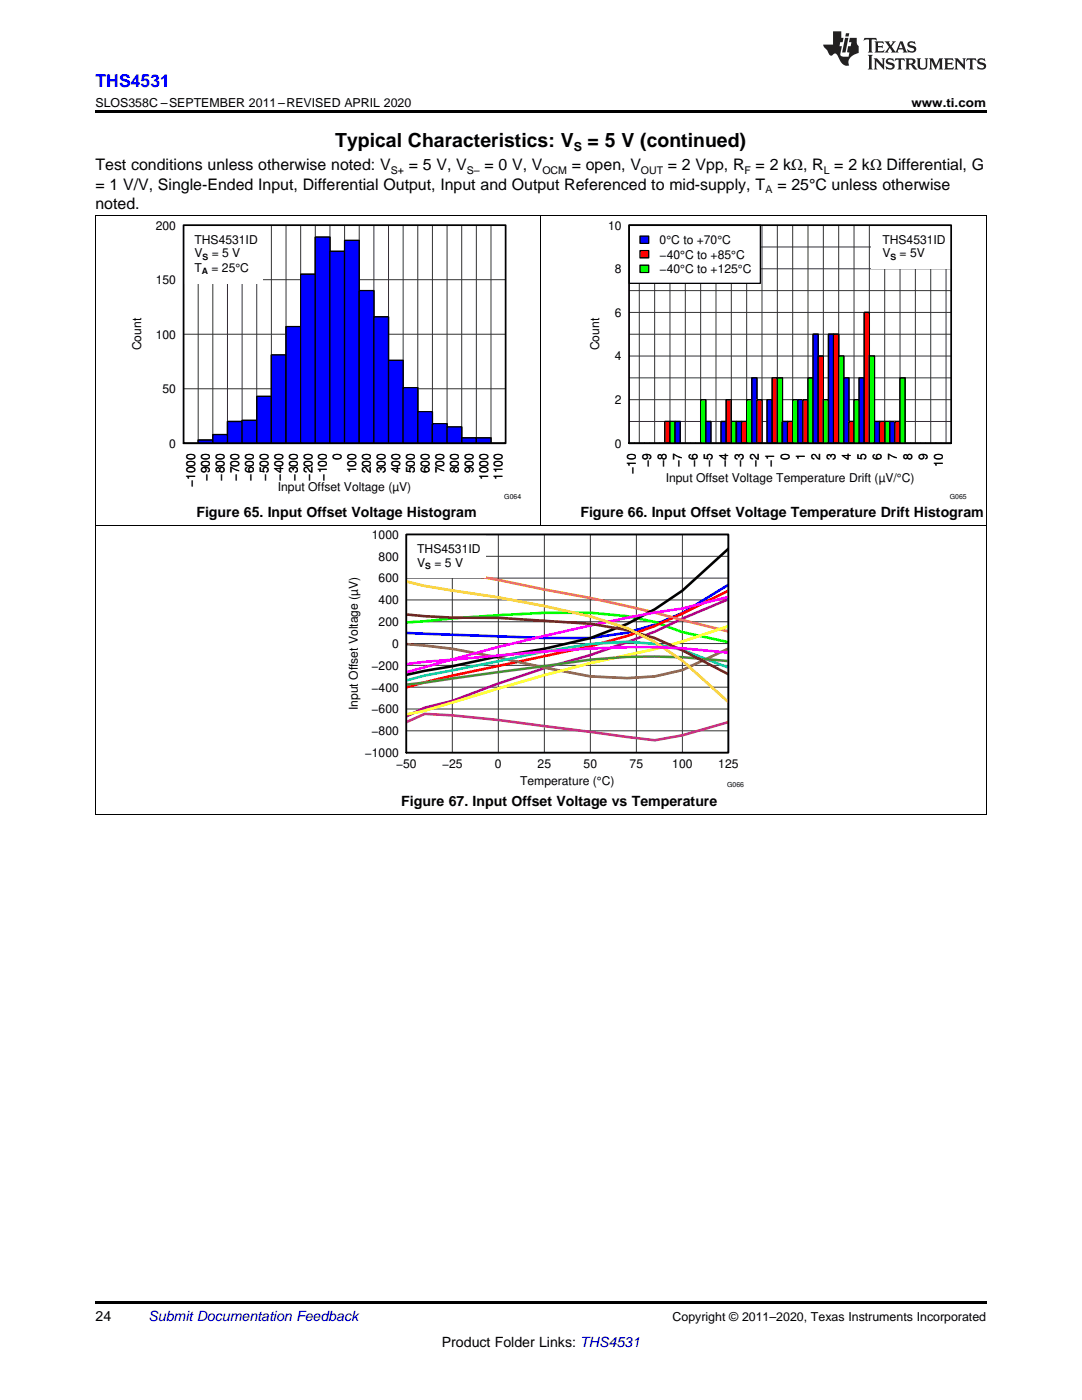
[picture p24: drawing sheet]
<svg xmlns="http://www.w3.org/2000/svg" width="216mm" height="279mm" viewBox="0 0 216 279" stroke-linecap="round" stroke-linejoin="round" font-family="sans-serif">
<defs><g id="words">
<g font-size="3.9">
<text x="66.9" y="29.3">Typical Characteristics: V</text>
<text x="117.3" y="29.3">= 5 V (continued)</text>
</g>
<text font-size="3.5" fill="#00f" x="19" y="17.3">THS4531</text>
<g font-size="3.2">
<text x="19" y="34">Test conditions unless otherwise noted: V</text>
<text x="81.6" y="34">= 5 V, V</text>
<text x="96.7" y="34">= 0 V, V</text>
<text x="114.1" y="34">= open, V</text>
<text x="133.3" y="34">= 2 Vpp, R = 2 kΩ, R = 2 kΩ Differential, G</text>
<text x="19" y="37.9">= 1 V/V, Single-Ended Input, Differential Output, Input and Output Referenced to mid-supply, T</text>
<text x="19" y="41.8">noted.</text>
<text x="155.1" y="37.9">= 25°C unless otherwise</text>
</g>
<g font-size="2.8">
<text x="39.2" y="103.3">Figure 65. Input Offset Voltage Histogram</text>
<text x="115.8" y="103.3">Figure 66. Input Offset Voltage Temperature Drift Histogram</text>
<text x="80.1" y="160.8">Figure 67. Input Offset Voltage vs Temperature</text>
<text x="19" y="263.6">24</text>
<text x="88.2" y="268.9">Product Folder Links: THS4531</text>
</g>
<text font-size="2.8" fill="#0000c8" x="29.6" y="263.6">Submit Documentation Feedback</text>
<g font-size="2.5">
<text x="19" y="21.4">SLOS358C –SEPTEMBER 2011–REVISED APRIL 2020</text>
<text x="181.9" y="21.4">www.ti.com</text>
<text x="114.5" y="30.1">S</text>
<text x="134.2" y="263.6">Copyright © 2011–2020, Texas Instruments Incorporated</text>
</g>
<g font-size="2.4">
<text x="31.1" y="45.8">200</text>
<text x="121.3" y="45.8">10</text>
<text x="38.8" y="48.7">THS4531ID</text>
<text x="38.8" y="51.4">V</text>
<text x="42.2" y="51.4">= 5 V</text>
<text x="131.6" y="48.7">0°C to +70°C</text>
<text x="131.6" y="51.6">−40°C to +85°C</text>
<text x="176.1" y="48.7">THS4531ID</text>
<text x="176.1" y="51.4">V</text>
<text x="179.5" y="51.4">= 5V</text>
<text x="31.1" y="56.7">150</text>
<text x="38.8" y="54.3">T</text>
<text x="42.2" y="54.3">= 25°C</text>
<text x="122.7" y="54.5">8</text>
<text x="131.6" y="54.5">−40°C to +125°C</text>
<text x="122.7" y="63.2">6</text>
<text x="28.2" y="69.9" transform="rotate(-90 28.2 69.9)">Count</text>
<text x="31.1" y="67.6">100</text>
<text x="119.6" y="69.9" transform="rotate(-90 119.6 69.9)">Count</text>
<text x="122.7" y="71.9">4</text>
<text x="32.4" y="78.5">50</text>
<text x="122.7" y="80.6">2</text>
<text x="33.8" y="89.3">0</text>
<text x="122.7" y="89.3">0</text>
<text x="41.9" y="95.9" transform="rotate(-90 41.9 95.9)">−900</text>
<text x="44.8" y="95.9" transform="rotate(-90 44.8 95.9)">−800</text>
<text x="47.7" y="95.9" transform="rotate(-90 47.7 95.9)">−700</text>
<text x="50.6" y="95.9" transform="rotate(-90 50.6 95.9)">−600</text>
<text x="53.6" y="95.9" transform="rotate(-90 53.6 95.9)">−500</text>
<text x="56.5" y="95.9" transform="rotate(-90 56.5 95.9)">−400</text>
<text x="59.4" y="95.9" transform="rotate(-90 59.4 95.9)">−300</text>
<text x="62.3" y="95.9" transform="rotate(-90 62.3 95.9)">−200</text>
<text x="65.2" y="95.9" transform="rotate(-90 65.2 95.9)">−100</text>
<text x="68.2" y="91.8" transform="rotate(-90 68.2 91.8)">0</text>
<text x="71.1" y="94.5" transform="rotate(-90 71.1 94.5)">100</text>
<text x="74" y="94.5" transform="rotate(-90 74 94.5)">200</text>
<text x="76.9" y="94.5" transform="rotate(-90 76.9 94.5)">300</text>
<text x="79.9" y="94.5" transform="rotate(-90 79.9 94.5)">400</text>
<text x="82.8" y="94.5" transform="rotate(-90 82.8 94.5)">500</text>
<text x="85.7" y="94.5" transform="rotate(-90 85.7 94.5)">600</text>
<text x="88.6" y="94.5" transform="rotate(-90 88.6 94.5)">700</text>
<text x="91.5" y="94.5" transform="rotate(-90 91.5 94.5)">800</text>
<text x="94.5" y="94.5" transform="rotate(-90 94.5 94.5)">900</text>
<text x="97.4" y="95.8" transform="rotate(-90 97.4 95.8)">1000</text>
<text x="100.3" y="95.8" transform="rotate(-90 100.3 95.8)">1100</text>
<text x="126.9" y="94.6" transform="rotate(-90 126.9 94.6)">−10</text>
<text x="130" y="93.2" transform="rotate(-90 130 93.2)">−9</text>
<text x="133" y="93.2" transform="rotate(-90 133 93.2)">−8</text>
<text x="136.1" y="93.2" transform="rotate(-90 136.1 93.2)">−7</text>
<text x="139.1" y="93.2" transform="rotate(-90 139.1 93.2)">−6</text>
<text x="142.2" y="93.2" transform="rotate(-90 142.2 93.2)">−5</text>
<text x="145.3" y="93.2" transform="rotate(-90 145.3 93.2)">−4</text>
<text x="148.3" y="93.2" transform="rotate(-90 148.3 93.2)">−3</text>
<text x="151.4" y="93.2" transform="rotate(-90 151.4 93.2)">−2</text>
<text x="154.4" y="93.2" transform="rotate(-90 154.4 93.2)">−1</text>
<text x="157.5" y="91.8" transform="rotate(-90 157.5 91.8)">0</text>
<text x="160.6" y="91.8" transform="rotate(-90 160.6 91.8)">1</text>
<text x="163.6" y="91.8" transform="rotate(-90 163.6 91.8)">2</text>
<text x="166.7" y="91.8" transform="rotate(-90 166.7 91.8)">3</text>
<text x="169.7" y="91.8" transform="rotate(-90 169.7 91.8)">4</text>
<text x="172.8" y="91.8" transform="rotate(-90 172.8 91.8)">5</text>
<text x="175.9" y="91.8" transform="rotate(-90 175.9 91.8)">6</text>
<text x="178.9" y="91.8" transform="rotate(-90 178.9 91.8)">7</text>
<text x="182" y="91.8" transform="rotate(-90 182 91.8)">8</text>
<text x="185" y="91.8" transform="rotate(-90 185 91.8)">9</text>
<text x="188.1" y="93.2" transform="rotate(-90 188.1 93.2)">10</text>
<text x="39" y="97.3" transform="rotate(-90 39 97.3)">−1000</text>
<text x="55.4" y="97.9">Input Offset Voltage (µV)</text>
<text x="132.8" y="96.2">Input Offset Voltage Temperature Drift (µV/°C)</text>
<text x="74.2" y="107.5">1000</text>
<text x="75.5" y="111.9">800</text>
<text x="83.3" y="110.4">THS4531ID</text>
<text x="83.3" y="113.1">V</text>
<text x="86.7" y="113.1">= 5 V</text>
<text x="75.5" y="116.2">600</text>
<text x="75.5" y="125">200</text>
<text x="75.5" y="120.6">400</text>
<text x="78.2" y="129.3">0</text>
<text x="74.1" y="133.7">−200</text>
<text x="71.4" y="141.7" transform="rotate(-90 71.4 141.7)">Input Offset Voltage (µV)</text>
<text x="74.1" y="142.4">−600</text>
<text x="74.1" y="138">−400</text>
<text x="74.1" y="146.7">−800</text>
<text x="72.8" y="151.1">−1000</text>
<text x="79" y="153.2">−50</text>
<text x="88.2" y="153.2">−25</text>
<text x="98.8" y="153.2">0</text>
<text x="107.3" y="153.2">25</text>
<text x="116.5" y="153.2">50</text>
<text x="125.6" y="153.2">75</text>
<text x="134.1" y="153.2">100</text>
<text x="143.3" y="153.2">125</text>
<text x="103.8" y="156.7">Temperature (°C)</text>
</g>
<g font-size="2.1">
<text x="78" y="34.6">S+</text>
<text x="93.1" y="34.6">S–</text>
<text x="108.2" y="34.6">OCM</text>
<text x="127.9" y="34.6">OUT</text>
<text x="148.6" y="34.6">F</text>
<text x="164.4" y="34.6">L</text>
<text x="152.7" y="38.5">A</text>
</g>
<g font-size="1.7">
<text x="40.4" y="51.8">S</text>
<text x="177.7" y="51.8">S</text>
<text x="40.3" y="54.8">A</text>
<text x="84.9" y="113.5">S</text>
</g>
<g font-size="1.4">
<text x="100.6" y="99.6">G064</text>
<text x="189.5" y="99.6">G065</text>
<text x="145.1" y="157.1">G066</text>
</g>
</g></defs>
<path d="M19 162.5h.2zM196.7 162.5h.1zM19 259.7h177.8v.5h-177.8z" fill="#000"/>
<path d="M19.1 105v57.5M196.8 105v57.5M19 162.5h177.8" fill="none" stroke="#000" stroke-width=".2"/>
<path d="M81.1 106.7h64.2v43.5h-64.2z" fill="none" stroke="#000" stroke-width=".26"/>
<g fill="none" stroke="#333" stroke-width=".2">
<path d="M81.1 106.7h64.2v43.5h-64.2zM81.1 119.7h64.2M81.1 115.4h64.2M81.1 111h64.2M90.3 106.7v43.5M99.4 106.7v43.5M108.6 106.7v43.5M117.8 106.7v43.5M127 106.7v43.5M136.2 106.7v43.5M81.1 137.1h64.2M81.1 132.8h64.2"/>
<path d="M81.1 128.4h64.2M81.1 124.1h64.2M81.1 145.8h64.2M81.1 141.5h64.2"/>
</g>
<path d="M145.3 116.7l-9.1 5.6-5.5 2.4-5.6 1.6-7.3 1h-9.2l-27.5-1" fill="none" stroke="#00f" stroke-width=".52"/>
<path d="M81.1 124.2l3.6-.2a301 301 0 0 1 33.1-1.7l7.3 .7 5.6 1.1 5.5 2.1 9.1 2" fill="none" stroke="#0f0" stroke-width=".52"/>
<path d="M145.3 117.9l-9.1 4.5-5.5 2.5-5.6 2-7.3 2.1-27.5 5.8-9.2 2.4" fill="none" stroke="#f00" stroke-width=".52"/>
<path d="M145.3 119.6l-9.1 3.9-5.5 2.6-5.6 2.1-7.3 2.5-9.2 2.6-9.2 3.1-9.1 3.5-5.6 1.3-3.6 1.8" fill="none" stroke="#9400d3" stroke-width=".52"/>
<path d="M81.1 112.2l27.5 5.5a285.5 285.5 0 0 1 27.6 6l9.1 2.3" fill="none" stroke="#ee7600" stroke-width=".52"/>
<path d="M81.1 128.5l9.2 1 27.5 5.5 7.3 .3 5.6-.3 5.5-1.3 9.1-4.3" fill="none" stroke="#8b5a2b" stroke-width=".52"/>
<path d="M145.3 125l-9.1 3-5.5 1.5a294.6 294.6 0 0 0-31.3 7.9l-14.7 4.4-3.6 .8" fill="none" stroke="#ff0" stroke-width=".52"/>
<path d="M145.3 109.5l-9.1 8.4-5.5 3.7-5.6 2.9-7.3 2.8-9.2 2.2-9.2 1.5-9.1 2-5.6 .9-3.6 .8" fill="none" stroke="#000" stroke-width=".52"/>
<path d="M145.3 133.2l-9.1-3.5-5.5-1.2-5.6-.4-7.3 .4-9.2 1.5-23.9 4.8-3.6 1" fill="none" stroke="#00bfff" stroke-width=".52"/>
<path d="M145.3 131.9a125 125 0 0 0-36.7 1l-27.5 3.7" fill="none" stroke="#6e8b3d" stroke-width=".52"/>
<path d="M145.3 144.1l-9.1 2.6-5.5 1-31.3-4-9.1-.9-5.6-.3-3.6 1.6" fill="none" stroke="#cd3278" stroke-width=".52"/>
<path d="M145.3 119.1l-9.1 2.3a282.8 282.8 0 0 0-27.6 5.5 635.5 635.5 0 0 0-27.5 7.3M145.3 130.3a142 142 0 0 0-27.5-.9l-9.2 .6-23.9 2.1-3.6 .4" fill="none" stroke="#f0f" stroke-width=".52"/>
<path d="M81.1 122.6l9.2 .7h9.1l18.4 1.2 7.3 1.2 5.6 1.6 5.5 2.5 9.1 4.8" fill="none" stroke="#8b2500" stroke-width=".52"/>
<path d="M81.1 116l3.6 .9 14.7 2.3 9.2 1.8 9.2 2 7.3 2.4 5.6 2.7 5.5 3.8 9.1 8.2" fill="none" stroke="#ffd700" stroke-width=".52"/>
<path d="M81.1 106.7h15.9v8.7h-15.9z" fill="#fff"/>
<path d="M81.1 106.7h64.2v43.5h-64.2z" fill="none" stroke="#000" stroke-width=".35"/>
<path d="M19.1 43v62M107.9 43v62M196.8 43v62M19 105h177.8" fill="none" stroke="#000" stroke-width=".2"/>
<path d="M36.6 88.5h2.9" fill="none" stroke="#00f" stroke-width=".2"/>
<path d="M36.6 88.5h2.9z" fill="none" stroke="#000" stroke-width=".26"/>
<path d="M39.5 87.8h3v.7h-3z" fill="#00f"/>
<path d="M39.5 87.8h3v.7h-3z" fill="none" stroke="#000" stroke-width=".26"/>
<path d="M42.5 86.7h2.9v1.8h-2.9z" fill="#00f"/>
<path d="M42.5 86.7h2.9v1.8h-2.9z" fill="none" stroke="#000" stroke-width=".26"/>
<path d="M45.4 84.1h2.9v4.4h-2.9z" fill="#00f"/>
<path d="M45.4 84.1h2.9v4.4h-2.9z" fill="none" stroke="#000" stroke-width=".26"/>
<path d="M48.3 83.9h2.9v4.6h-2.9z" fill="#00f"/>
<path d="M48.3 83.9h2.9v4.6h-2.9z" fill="none" stroke="#000" stroke-width=".26"/>
<path d="M51.2 79.1h3v9.4h-3z" fill="#00f"/>
<path d="M51.2 79.1h3v9.4h-3z" fill="none" stroke="#000" stroke-width=".26"/>
<path d="M54.2 70.8h2.9v17.7h-2.9z" fill="#00f"/>
<path d="M54.2 70.8h2.9v17.7h-2.9z" fill="none" stroke="#000" stroke-width=".26"/>
<path d="M57.1 65.2h2.9v23.3h-2.9z" fill="#00f"/>
<path d="M57.1 65.2h2.9v23.3h-2.9z" fill="none" stroke="#000" stroke-width=".26"/>
<path d="M60 54.7h2.9v33.8h-2.9z" fill="#00f"/>
<path d="M60 54.7h2.9v33.8h-2.9z" fill="none" stroke="#000" stroke-width=".26"/>
<path d="M62.9 47.3h2.9v41.2h-2.9z" fill="#00f"/>
<path d="M62.9 47.3h2.9v41.2h-2.9z" fill="none" stroke="#000" stroke-width=".26"/>
<path d="M65.8 50.2h3v38.3h-3z" fill="#00f"/>
<path d="M65.8 50.2h3v38.3h-3z" fill="none" stroke="#000" stroke-width=".26"/>
<path d="M68.8 48h2.9v40.5h-2.9z" fill="#00f"/>
<path d="M68.8 48h2.9v40.5h-2.9z" fill="none" stroke="#000" stroke-width=".26"/>
<path d="M71.7 58h2.9v30.5h-2.9z" fill="#00f"/>
<path d="M71.7 58h2.9v30.5h-2.9z" fill="none" stroke="#000" stroke-width=".26"/>
<path d="M74.6 63.2h2.9v25.3h-2.9z" fill="#00f"/>
<path d="M74.6 63.2h2.9v25.3h-2.9z" fill="none" stroke="#000" stroke-width=".26"/>
<path d="M77.5 71.9h2.9v16.6h-2.9z" fill="#00f"/>
<path d="M77.5 71.9h2.9v16.6h-2.9z" fill="none" stroke="#000" stroke-width=".26"/>
<path d="M80.4 77.4h3v11.1h-3z" fill="#00f"/>
<path d="M80.4 77.4h3v11.1h-3z" fill="none" stroke="#000" stroke-width=".26"/>
<path d="M83.4 82.2h2.9v6.3h-2.9z" fill="#00f"/>
<path d="M83.4 82.2h2.9v6.3h-2.9z" fill="none" stroke="#000" stroke-width=".26"/>
<path d="M86.3 84.6h2.9v3.9h-2.9z" fill="#00f"/>
<path d="M86.3 84.6h2.9v3.9h-2.9z" fill="none" stroke="#000" stroke-width=".26"/>
<path d="M89.2 85.2h2.9v3.3h-2.9z" fill="#00f"/>
<path d="M89.2 85.2h2.9v3.3h-2.9z" fill="none" stroke="#000" stroke-width=".26"/>
<path d="M92.1 87.4h2.9v1.1h-2.9z" fill="#00f"/>
<path d="M92.1 87.4h2.9v1.1h-2.9z" fill="none" stroke="#000" stroke-width=".26"/>
<path d="M95.1 87.4h2.9v1.1h-2.9z" fill="#00f"/>
<path d="M36.6 88.5h2.9zM95.1 87.4h2.9v1.1h-2.9zM98 88.5h2.9z" fill="none" stroke="#000" stroke-width=".26"/>
<path d="M36.6 88.5h2.9M98 88.5h2.9" fill="none" stroke="#00f" stroke-width=".2"/>
<g fill="none" stroke="#333" stroke-width=".2">
<path d="M36.6 44.9h64.3v43.6h-64.3zM36.6 55.8h64.3M39.5 44.9v43.6M42.5 44.9v43.6M45.4 44.9v43.6M48.3 44.9v43.6M51.2 44.9v43.6M54.2 44.9v43.6M57.1 44.9v43.6M60 44.9v43.6M62.9 44.9v43.6M65.8 44.9v43.6"/>
<path d="M68.8 44.9v43.6M71.7 44.9v43.6M74.6 44.9v43.6M77.5 44.9v43.6M80.4 44.9v43.6M83.4 44.9v43.6M86.3 44.9v43.6M89.2 44.9v43.6M92.1 44.9v43.6M95.1 44.9v43.6M98 44.9v43.6M36.6 77.6h64.3"/>
<path d="M36.6 66.7h64.3"/>
</g>
<path d="M39.5 87.8h3v.7h-3z" fill="#00f"/>
<path d="M39.5 87.8h3v.7h-3z" fill="none" stroke="#000" stroke-width=".26"/>
<path d="M42.5 86.7h2.9v1.8h-2.9z" fill="#00f"/>
<path d="M42.5 86.7h2.9v1.8h-2.9z" fill="none" stroke="#000" stroke-width=".26"/>
<path d="M45.4 84.1h2.9v4.4h-2.9z" fill="#00f"/>
<path d="M45.4 84.1h2.9v4.4h-2.9z" fill="none" stroke="#000" stroke-width=".26"/>
<path d="M48.3 83.9h2.9v4.6h-2.9z" fill="#00f"/>
<path d="M48.3 83.9h2.9v4.6h-2.9z" fill="none" stroke="#000" stroke-width=".26"/>
<path d="M51.2 79.1h3v9.4h-3z" fill="#00f"/>
<path d="M51.2 79.1h3v9.4h-3z" fill="none" stroke="#000" stroke-width=".26"/>
<path d="M54.2 70.8h2.9v17.7h-2.9z" fill="#00f"/>
<path d="M54.2 70.8h2.9v17.7h-2.9z" fill="none" stroke="#000" stroke-width=".26"/>
<path d="M57.1 65.2h2.9v23.3h-2.9z" fill="#00f"/>
<path d="M57.1 65.2h2.9v23.3h-2.9z" fill="none" stroke="#000" stroke-width=".26"/>
<path d="M60 54.7h2.9v33.8h-2.9z" fill="#00f"/>
<path d="M60 54.7h2.9v33.8h-2.9z" fill="none" stroke="#000" stroke-width=".26"/>
<path d="M62.9 47.3h2.9v41.2h-2.9z" fill="#00f"/>
<path d="M62.9 47.3h2.9v41.2h-2.9z" fill="none" stroke="#000" stroke-width=".26"/>
<path d="M65.8 50.2h3v38.3h-3z" fill="#00f"/>
<path d="M65.8 50.2h3v38.3h-3z" fill="none" stroke="#000" stroke-width=".26"/>
<path d="M68.8 48h2.9v40.5h-2.9z" fill="#00f"/>
<path d="M68.8 48h2.9v40.5h-2.9z" fill="none" stroke="#000" stroke-width=".26"/>
<path d="M71.7 58h2.9v30.5h-2.9z" fill="#00f"/>
<path d="M71.7 58h2.9v30.5h-2.9z" fill="none" stroke="#000" stroke-width=".26"/>
<path d="M74.6 63.2h2.9v25.3h-2.9z" fill="#00f"/>
<path d="M74.6 63.2h2.9v25.3h-2.9z" fill="none" stroke="#000" stroke-width=".26"/>
<path d="M77.5 71.9h2.9v16.6h-2.9z" fill="#00f"/>
<path d="M77.5 71.9h2.9v16.6h-2.9z" fill="none" stroke="#000" stroke-width=".26"/>
<path d="M80.4 77.4h3v11.1h-3z" fill="#00f"/>
<path d="M80.4 77.4h3v11.1h-3z" fill="none" stroke="#000" stroke-width=".26"/>
<path d="M83.4 82.2h2.9v6.3h-2.9z" fill="#00f"/>
<path d="M83.4 82.2h2.9v6.3h-2.9z" fill="none" stroke="#000" stroke-width=".26"/>
<path d="M86.3 84.6h2.9v3.9h-2.9z" fill="#00f"/>
<path d="M86.3 84.6h2.9v3.9h-2.9z" fill="none" stroke="#000" stroke-width=".26"/>
<path d="M89.2 85.2h2.9v3.3h-2.9z" fill="#00f"/>
<path d="M89.2 85.2h2.9v3.3h-2.9z" fill="none" stroke="#000" stroke-width=".26"/>
<path d="M92.1 87.4h2.9v1.1h-2.9z" fill="#00f"/>
<path d="M92.1 87.4h2.9v1.1h-2.9z" fill="none" stroke="#000" stroke-width=".26"/>
<path d="M95.1 87.4h2.9v1.1h-2.9z" fill="#00f"/>
<path d="M95.1 87.4h2.9v1.1h-2.9zM98 88.5h2.9z" fill="none" stroke="#000" stroke-width=".26"/>
<path d="M98 88.5h2.9" fill="none" stroke="#00f" stroke-width=".2"/>
<path d="M36.6 44.9h15.9v11.6h-15.9z" fill="#fff"/>
<path d="M36.6 44.9h64.3v43.6h-64.3z" fill="none" stroke="#000" stroke-width=".35"/>
<path d="M125.5 88.5h1z" fill="#00f"/>
<path d="M125.5 88.5h1z" fill="none" stroke="#000" stroke-width=".26"/>
<path d="M126.5 88.5h1.1z" fill="#f00"/>
<path d="M126.5 88.5h1.1z" fill="none" stroke="#000" stroke-width=".26"/>
<path d="M127.6 88.5h1z" fill="#0f0"/>
<path d="M127.6 88.5h1z" fill="none" stroke="#000" stroke-width=".26"/>
<path d="M128.6 88.5h1z" fill="#00f"/>
<path d="M128.6 88.5h1z" fill="none" stroke="#000" stroke-width=".26"/>
<path d="M129.6 88.5h1z" fill="#f00"/>
<path d="M129.6 88.5h1z" fill="none" stroke="#000" stroke-width=".26"/>
<path d="M130.6 88.5h1z" fill="#0f0"/>
<path d="M130.6 88.5h1z" fill="none" stroke="#000" stroke-width=".26"/>
<path d="M131.6 88.5h1.1z" fill="#00f"/>
<path d="M131.6 88.5h1.1z" fill="none" stroke="#000" stroke-width=".26"/>
<path d="M132.7 84.1h1v4.4h-1z" fill="#f00"/>
<path d="M132.7 84.1h1v4.4h-1z" fill="none" stroke="#000" stroke-width=".26"/>
<path d="M133.7 84.1h1v4.4h-1z" fill="#0f0"/>
<path d="M133.7 84.1h1v4.4h-1z" fill="none" stroke="#000" stroke-width=".26"/>
<path d="M134.7 84.1h1v4.4h-1z" fill="#00f"/>
<path d="M134.7 84.1h1v4.4h-1z" fill="none" stroke="#000" stroke-width=".26"/>
<path d="M135.7 88.5h1z" fill="#f00"/>
<path d="M135.7 88.5h1z" fill="none" stroke="#000" stroke-width=".26"/>
<path d="M136.7 88.5h1.1z" fill="#0f0"/>
<path d="M136.7 88.5h1.1z" fill="none" stroke="#000" stroke-width=".26"/>
<path d="M137.8 88.5h1z" fill="#00f"/>
<path d="M137.8 88.5h1z" fill="none" stroke="#000" stroke-width=".26"/>
<path d="M138.8 88.5h1z" fill="#f00"/>
<path d="M138.8 88.5h1z" fill="none" stroke="#000" stroke-width=".26"/>
<path d="M139.8 79.8h1v8.7h-1z" fill="#0f0"/>
<path d="M139.8 79.8h1v8.7h-1z" fill="none" stroke="#000" stroke-width=".26"/>
<path d="M140.8 84.1h1v4.4h-1z" fill="#00f"/>
<path d="M140.8 84.1h1v4.4h-1z" fill="none" stroke="#000" stroke-width=".26"/>
<path d="M141.8 88.5h1.1z" fill="#f00"/>
<path d="M141.8 88.5h1.1z" fill="none" stroke="#000" stroke-width=".26"/>
<path d="M142.9 88.5h1z" fill="#0f0"/>
<path d="M142.9 88.5h1z" fill="none" stroke="#000" stroke-width=".26"/>
<path d="M143.9 84.1h1v4.4h-1z" fill="#00f"/>
<path d="M143.9 84.1h1v4.4h-1z" fill="none" stroke="#000" stroke-width=".26"/>
<path d="M144.9 79.8h1v8.7h-1z" fill="#f00"/>
<path d="M144.9 79.8h1v8.7h-1z" fill="none" stroke="#000" stroke-width=".26"/>
<path d="M145.9 84.1h1v4.4h-1z" fill="#0f0"/>
<path d="M145.9 84.1h1v4.4h-1z" fill="none" stroke="#000" stroke-width=".26"/>
<path d="M146.9 84.1h1.1v4.4h-1.1z" fill="#00f"/>
<path d="M146.9 84.1h1.1v4.4h-1.1z" fill="none" stroke="#000" stroke-width=".26"/>
<path d="M148 84.1h1v4.4h-1z" fill="#f00"/>
<path d="M148 84.1h1v4.4h-1z" fill="none" stroke="#000" stroke-width=".26"/>
<path d="M149 79.8h1v8.7h-1z" fill="#0f0"/>
<path d="M149 79.8h1v8.7h-1z" fill="none" stroke="#000" stroke-width=".26"/>
<path d="M150 75.4h1v13.1h-1z" fill="#00f"/>
<path d="M150 75.4h1v13.1h-1z" fill="none" stroke="#000" stroke-width=".26"/>
<path d="M151 79.8h1v8.7h-1z" fill="#f00"/>
<path d="M151 79.8h1v8.7h-1z" fill="none" stroke="#000" stroke-width=".26"/>
<path d="M152 88.5h1.1z" fill="#0f0"/>
<path d="M152 88.5h1.1z" fill="none" stroke="#000" stroke-width=".26"/>
<path d="M153.1 79.8h1v8.7h-1z" fill="#00f"/>
<path d="M153.1 79.8h1v8.7h-1z" fill="none" stroke="#000" stroke-width=".26"/>
<path d="M154.1 75.4h1v13.1h-1z" fill="#f00"/>
<path d="M154.1 75.4h1v13.1h-1z" fill="none" stroke="#000" stroke-width=".26"/>
<path d="M155.1 75.4h1v13.1h-1z" fill="#0f0"/>
<path d="M155.1 75.4h1v13.1h-1z" fill="none" stroke="#000" stroke-width=".26"/>
<path d="M156.1 84.1h1v4.4h-1z" fill="#00f"/>
<path d="M156.1 84.1h1v4.4h-1z" fill="none" stroke="#000" stroke-width=".26"/>
<path d="M157.1 84.1h1.1v4.4h-1.1z" fill="#f00"/>
<path d="M157.1 84.1h1.1v4.4h-1.1z" fill="none" stroke="#000" stroke-width=".26"/>
<path d="M158.2 79.8h1v8.7h-1z" fill="#0f0"/>
<path d="M158.2 79.8h1v8.7h-1z" fill="none" stroke="#000" stroke-width=".26"/>
<path d="M159.2 79.8h1v8.7h-1z" fill="#00f"/>
<path d="M159.2 79.8h1v8.7h-1z" fill="none" stroke="#000" stroke-width=".26"/>
<path d="M160.2 79.8h1v8.7h-1z" fill="#f00"/>
<path d="M160.2 79.8h1v8.7h-1z" fill="none" stroke="#000" stroke-width=".26"/>
<path d="M161.2 75.4h1v13.1h-1z" fill="#0f0"/>
<path d="M161.2 75.4h1v13.1h-1z" fill="none" stroke="#000" stroke-width=".26"/>
<path d="M162.2 66.7h1.1v21.8h-1.1z" fill="#00f"/>
<path d="M162.2 66.7h1.1v21.8h-1.1z" fill="none" stroke="#000" stroke-width=".26"/>
<path d="M163.3 71.1h1v17.4h-1z" fill="#f00"/>
<path d="M163.3 71.1h1v17.4h-1z" fill="none" stroke="#000" stroke-width=".26"/>
<path d="M164.3 79.8h1v8.7h-1z" fill="#0f0"/>
<path d="M164.3 79.8h1v8.7h-1z" fill="none" stroke="#000" stroke-width=".26"/>
<path d="M165.3 66.7h1v21.8h-1z" fill="#00f"/>
<path d="M165.3 66.7h1v21.8h-1z" fill="none" stroke="#000" stroke-width=".26"/>
<path d="M166.3 66.7h1v21.8h-1z" fill="#f00"/>
<path d="M166.3 66.7h1v21.8h-1z" fill="none" stroke="#000" stroke-width=".26"/>
<path d="M167.3 71.1h1.1v17.4h-1.1z" fill="#0f0"/>
<path d="M167.3 71.1h1.1v17.4h-1.1z" fill="none" stroke="#000" stroke-width=".26"/>
<path d="M168.4 75.4h1v13.1h-1z" fill="#00f"/>
<path d="M168.4 75.4h1v13.1h-1z" fill="none" stroke="#000" stroke-width=".26"/>
<path d="M169.4 84.1h1v4.4h-1z" fill="#f00"/>
<path d="M169.4 84.1h1v4.4h-1z" fill="none" stroke="#000" stroke-width=".26"/>
<path d="M170.4 79.8h1v8.7h-1z" fill="#0f0"/>
<path d="M170.4 79.8h1v8.7h-1z" fill="none" stroke="#000" stroke-width=".26"/>
<path d="M171.4 75.4h1v13.1h-1z" fill="#00f"/>
<path d="M171.4 75.4h1v13.1h-1z" fill="none" stroke="#000" stroke-width=".26"/>
<path d="M172.4 62.4h1.1v26.1h-1.1z" fill="#f00"/>
<path d="M172.4 62.4h1.1v26.1h-1.1z" fill="none" stroke="#000" stroke-width=".26"/>
<path d="M173.5 71.1h1v17.4h-1z" fill="#0f0"/>
<path d="M173.5 71.1h1v17.4h-1z" fill="none" stroke="#000" stroke-width=".26"/>
<path d="M174.5 84.1h1v4.4h-1z" fill="#00f"/>
<path d="M174.5 84.1h1v4.4h-1z" fill="none" stroke="#000" stroke-width=".26"/>
<path d="M175.5 84.1h1v4.4h-1z" fill="#f00"/>
<path d="M175.5 84.1h1v4.4h-1z" fill="none" stroke="#000" stroke-width=".26"/>
<path d="M176.5 84.1h1.1v4.4h-1.1z" fill="#0f0"/>
<path d="M176.5 84.1h1.1v4.4h-1.1z" fill="none" stroke="#000" stroke-width=".26"/>
<path d="M177.6 84.1h1v4.4h-1z" fill="#00f"/>
<path d="M177.6 84.1h1v4.4h-1z" fill="none" stroke="#000" stroke-width=".26"/>
<path d="M178.6 84.1h1v4.4h-1z" fill="#f00"/>
<path d="M178.6 84.1h1v4.4h-1z" fill="none" stroke="#000" stroke-width=".26"/>
<path d="M179.6 75.4h1v13.1h-1z" fill="#0f0"/>
<path d="M179.6 75.4h1v13.1h-1z" fill="none" stroke="#000" stroke-width=".26"/>
<path d="M180.6 88.5h1z" fill="#00f"/>
<path d="M180.6 88.5h1z" fill="none" stroke="#000" stroke-width=".26"/>
<path d="M181.6 88.5h1.1z" fill="#f00"/>
<path d="M181.6 88.5h1.1z" fill="none" stroke="#000" stroke-width=".26"/>
<path d="M182.7 88.5h1z" fill="#0f0"/>
<path d="M182.7 88.5h1z" fill="none" stroke="#000" stroke-width=".26"/>
<path d="M183.7 88.5h1z" fill="#00f"/>
<path d="M183.7 88.5h1z" fill="none" stroke="#000" stroke-width=".26"/>
<path d="M184.7 88.5h1z" fill="#f00"/>
<path d="M184.7 88.5h1z" fill="none" stroke="#000" stroke-width=".26"/>
<path d="M185.7 88.5h1z" fill="#0f0"/>
<path d="M185.7 88.5h1z" fill="none" stroke="#000" stroke-width=".26"/>
<path d="M186.7 88.5h1.1z" fill="#00f"/>
<path d="M186.7 88.5h1.1z" fill="none" stroke="#000" stroke-width=".26"/>
<path d="M187.8 88.5h1z" fill="#f00"/>
<path d="M187.8 88.5h1z" fill="none" stroke="#000" stroke-width=".26"/>
<path d="M188.8 88.5h1z" fill="#0f0"/>
<path d="M188.8 88.5h1z" fill="none" stroke="#000" stroke-width=".26"/>
<g fill="none" stroke="#333" stroke-width=".2">
<path d="M125.5 58h64.3M125.5 53.6h64.3M125.5 49.3h64.3M125.5 44.9h64.3M127.6 44.9v43.6M130.6 44.9v43.6M133.7 44.9v43.6M136.7 44.9v43.6M139.8 44.9v43.6M142.9 44.9v43.6M145.9 44.9v43.6M149 44.9v43.6"/>
<path d="M152 44.9v43.6M155.1 44.9v43.6M158.2 44.9v43.6M161.2 44.9v43.6M164.3 44.9v43.6M167.3 44.9v43.6M170.4 44.9v43.6M173.5 44.9v43.6M176.5 44.9v43.6M179.6 44.9v43.6M182.7 44.9v43.6M185.7 44.9v43.6"/>
<path d="M188.8 44.9v43.6M125.5 79.8h64.3M125.5 75.4h64.3M125.5 71.1h64.3M125.5 66.7h64.3M125.5 62.4h64.3M125.5 88.5h64.3M125.5 84.1h64.3"/>
</g>
<path d="M125.5 88.5h1z" fill="#00f"/>
<path d="M125.5 88.5h1z" fill="none" stroke="#000" stroke-width=".26"/>
<path d="M126.5 88.5h1.1z" fill="#f00"/>
<path d="M126.5 88.5h1.1z" fill="none" stroke="#000" stroke-width=".26"/>
<path d="M127.6 88.5h1z" fill="#0f0"/>
<path d="M127.6 88.5h1z" fill="none" stroke="#000" stroke-width=".26"/>
<path d="M128.6 88.5h1z" fill="#00f"/>
<path d="M128.6 88.5h1z" fill="none" stroke="#000" stroke-width=".26"/>
<path d="M129.6 88.5h1z" fill="#f00"/>
<path d="M129.6 88.5h1z" fill="none" stroke="#000" stroke-width=".26"/>
<path d="M130.6 88.5h1z" fill="#0f0"/>
<path d="M130.6 88.5h1z" fill="none" stroke="#000" stroke-width=".26"/>
<path d="M131.6 88.5h1.1z" fill="#00f"/>
<path d="M131.6 88.5h1.1z" fill="none" stroke="#000" stroke-width=".26"/>
<path d="M132.7 84.1h1v4.4h-1z" fill="#f00"/>
<path d="M132.7 84.1h1v4.4h-1z" fill="none" stroke="#000" stroke-width=".26"/>
<path d="M133.7 84.1h1v4.4h-1z" fill="#0f0"/>
<path d="M133.7 84.1h1v4.4h-1z" fill="none" stroke="#000" stroke-width=".26"/>
<path d="M134.7 84.1h1v4.4h-1z" fill="#00f"/>
<path d="M134.7 84.1h1v4.4h-1z" fill="none" stroke="#000" stroke-width=".26"/>
<path d="M135.7 88.5h1z" fill="#f00"/>
<path d="M135.7 88.5h1z" fill="none" stroke="#000" stroke-width=".26"/>
<path d="M136.7 88.5h1.1z" fill="#0f0"/>
<path d="M136.7 88.5h1.1z" fill="none" stroke="#000" stroke-width=".26"/>
<path d="M137.8 88.5h1z" fill="#00f"/>
<path d="M137.8 88.5h1z" fill="none" stroke="#000" stroke-width=".26"/>
<path d="M138.8 88.5h1z" fill="#f00"/>
<path d="M138.8 88.5h1z" fill="none" stroke="#000" stroke-width=".26"/>
<path d="M139.8 79.8h1v8.7h-1z" fill="#0f0"/>
<path d="M139.8 79.8h1v8.7h-1z" fill="none" stroke="#000" stroke-width=".26"/>
<path d="M140.8 84.1h1v4.4h-1z" fill="#00f"/>
<path d="M140.8 84.1h1v4.4h-1z" fill="none" stroke="#000" stroke-width=".26"/>
<path d="M141.8 88.5h1.1z" fill="#f00"/>
<path d="M141.8 88.5h1.1z" fill="none" stroke="#000" stroke-width=".26"/>
<path d="M142.9 88.5h1z" fill="#0f0"/>
<path d="M142.9 88.5h1z" fill="none" stroke="#000" stroke-width=".26"/>
<path d="M143.9 84.1h1v4.4h-1z" fill="#00f"/>
<path d="M143.9 84.1h1v4.4h-1z" fill="none" stroke="#000" stroke-width=".26"/>
<path d="M144.9 79.8h1v8.7h-1z" fill="#f00"/>
<path d="M144.9 79.8h1v8.7h-1z" fill="none" stroke="#000" stroke-width=".26"/>
<path d="M145.9 84.1h1v4.4h-1z" fill="#0f0"/>
<path d="M145.9 84.1h1v4.4h-1z" fill="none" stroke="#000" stroke-width=".26"/>
<path d="M146.9 84.1h1.1v4.4h-1.1z" fill="#00f"/>
<path d="M146.9 84.1h1.1v4.4h-1.1z" fill="none" stroke="#000" stroke-width=".26"/>
<path d="M148 84.1h1v4.4h-1z" fill="#f00"/>
<path d="M148 84.1h1v4.4h-1z" fill="none" stroke="#000" stroke-width=".26"/>
<path d="M149 79.8h1v8.7h-1z" fill="#0f0"/>
<path d="M149 79.8h1v8.7h-1z" fill="none" stroke="#000" stroke-width=".26"/>
<path d="M150 75.4h1v13.1h-1z" fill="#00f"/>
<path d="M150 75.4h1v13.1h-1z" fill="none" stroke="#000" stroke-width=".26"/>
<path d="M151 79.8h1v8.7h-1z" fill="#f00"/>
<path d="M151 79.8h1v8.7h-1z" fill="none" stroke="#000" stroke-width=".26"/>
<path d="M152 88.5h1.1z" fill="#0f0"/>
<path d="M152 88.5h1.1z" fill="none" stroke="#000" stroke-width=".26"/>
<path d="M153.1 79.8h1v8.7h-1z" fill="#00f"/>
<path d="M153.1 79.8h1v8.7h-1z" fill="none" stroke="#000" stroke-width=".26"/>
<path d="M154.1 75.4h1v13.1h-1z" fill="#f00"/>
<path d="M154.1 75.4h1v13.1h-1z" fill="none" stroke="#000" stroke-width=".26"/>
<path d="M155.1 75.4h1v13.1h-1z" fill="#0f0"/>
<path d="M155.1 75.4h1v13.1h-1z" fill="none" stroke="#000" stroke-width=".26"/>
<path d="M156.1 84.1h1v4.4h-1z" fill="#00f"/>
<path d="M156.1 84.1h1v4.4h-1z" fill="none" stroke="#000" stroke-width=".26"/>
<path d="M157.1 84.1h1.1v4.4h-1.1z" fill="#f00"/>
<path d="M157.1 84.1h1.1v4.4h-1.1z" fill="none" stroke="#000" stroke-width=".26"/>
<path d="M158.2 79.8h1v8.7h-1z" fill="#0f0"/>
<path d="M158.2 79.8h1v8.7h-1z" fill="none" stroke="#000" stroke-width=".26"/>
<path d="M159.2 79.8h1v8.7h-1z" fill="#00f"/>
<path d="M159.2 79.8h1v8.7h-1z" fill="none" stroke="#000" stroke-width=".26"/>
<path d="M160.2 79.8h1v8.7h-1z" fill="#f00"/>
<path d="M160.2 79.8h1v8.7h-1z" fill="none" stroke="#000" stroke-width=".26"/>
<path d="M161.2 75.4h1v13.1h-1z" fill="#0f0"/>
<path d="M161.2 75.4h1v13.1h-1z" fill="none" stroke="#000" stroke-width=".26"/>
<path d="M162.2 66.7h1.1v21.8h-1.1z" fill="#00f"/>
<path d="M162.2 66.7h1.1v21.8h-1.1z" fill="none" stroke="#000" stroke-width=".26"/>
<path d="M163.3 71.1h1v17.4h-1z" fill="#f00"/>
<path d="M163.3 71.1h1v17.4h-1z" fill="none" stroke="#000" stroke-width=".26"/>
<path d="M164.3 79.8h1v8.7h-1z" fill="#0f0"/>
<path d="M164.3 79.8h1v8.7h-1z" fill="none" stroke="#000" stroke-width=".26"/>
<path d="M165.3 66.7h1v21.8h-1z" fill="#00f"/>
<path d="M165.3 66.7h1v21.8h-1z" fill="none" stroke="#000" stroke-width=".26"/>
<path d="M166.3 66.7h1v21.8h-1z" fill="#f00"/>
<path d="M166.3 66.7h1v21.8h-1z" fill="none" stroke="#000" stroke-width=".26"/>
<path d="M167.3 71.1h1.1v17.4h-1.1z" fill="#0f0"/>
<path d="M167.3 71.1h1.1v17.4h-1.1z" fill="none" stroke="#000" stroke-width=".26"/>
<path d="M168.4 75.4h1v13.1h-1z" fill="#00f"/>
<path d="M168.4 75.4h1v13.1h-1z" fill="none" stroke="#000" stroke-width=".26"/>
<path d="M169.4 84.1h1v4.4h-1z" fill="#f00"/>
<path d="M169.4 84.1h1v4.4h-1z" fill="none" stroke="#000" stroke-width=".26"/>
<path d="M170.4 79.8h1v8.7h-1z" fill="#0f0"/>
<path d="M170.4 79.8h1v8.7h-1z" fill="none" stroke="#000" stroke-width=".26"/>
<path d="M171.4 75.4h1v13.1h-1z" fill="#00f"/>
<path d="M171.4 75.4h1v13.1h-1z" fill="none" stroke="#000" stroke-width=".26"/>
<path d="M172.4 62.4h1.1v26.1h-1.1z" fill="#f00"/>
<path d="M172.4 62.4h1.1v26.1h-1.1z" fill="none" stroke="#000" stroke-width=".26"/>
<path d="M173.5 71.1h1v17.4h-1z" fill="#0f0"/>
<path d="M173.5 71.1h1v17.4h-1z" fill="none" stroke="#000" stroke-width=".26"/>
<path d="M174.5 84.1h1v4.4h-1z" fill="#00f"/>
<path d="M174.5 84.1h1v4.4h-1z" fill="none" stroke="#000" stroke-width=".26"/>
<path d="M175.5 84.1h1v4.4h-1z" fill="#f00"/>
<path d="M175.5 84.1h1v4.4h-1z" fill="none" stroke="#000" stroke-width=".26"/>
<path d="M176.5 84.1h1.1v4.4h-1.1z" fill="#0f0"/>
<path d="M176.5 84.1h1.1v4.4h-1.1z" fill="none" stroke="#000" stroke-width=".26"/>
<path d="M177.6 84.1h1v4.4h-1z" fill="#00f"/>
<path d="M177.6 84.1h1v4.4h-1z" fill="none" stroke="#000" stroke-width=".26"/>
<path d="M178.6 84.1h1v4.4h-1z" fill="#f00"/>
<path d="M178.6 84.1h1v4.4h-1z" fill="none" stroke="#000" stroke-width=".26"/>
<path d="M179.6 75.4h1v13.1h-1z" fill="#0f0"/>
<path d="M179.6 75.4h1v13.1h-1z" fill="none" stroke="#000" stroke-width=".26"/>
<path d="M180.6 88.5h1z" fill="#00f"/>
<path d="M180.6 88.5h1z" fill="none" stroke="#000" stroke-width=".26"/>
<path d="M181.6 88.5h1.1z" fill="#f00"/>
<path d="M181.6 88.5h1.1z" fill="none" stroke="#000" stroke-width=".26"/>
<path d="M182.7 88.5h1z" fill="#0f0"/>
<path d="M182.7 88.5h1z" fill="none" stroke="#000" stroke-width=".26"/>
<path d="M183.7 88.5h1z" fill="#00f"/>
<path d="M183.7 88.5h1z" fill="none" stroke="#000" stroke-width=".26"/>
<path d="M184.7 88.5h1z" fill="#f00"/>
<path d="M184.7 88.5h1z" fill="none" stroke="#000" stroke-width=".26"/>
<path d="M185.7 88.5h1z" fill="#0f0"/>
<path d="M185.7 88.5h1z" fill="none" stroke="#000" stroke-width=".26"/>
<path d="M186.7 88.5h1.1z" fill="#00f"/>
<path d="M186.7 88.5h1.1z" fill="none" stroke="#000" stroke-width=".26"/>
<path d="M187.8 88.5h1z" fill="#f00"/>
<path d="M187.8 88.5h1z" fill="none" stroke="#000" stroke-width=".26"/>
<path d="M188.8 88.5h1z" fill="#0f0"/>
<path d="M188.8 88.5h1z" fill="none" stroke="#000" stroke-width=".26"/>
<path d="M125.5 44.9h26.2v11.6h-26.2z" fill="#fff"/>
<path d="M125.5 44.9h26.2v11.6h-26.2z" fill="none" stroke="#000" stroke-width=".26"/>
<path d="M127.7 47.1h1.7v1.5h-1.7z" fill="#00f"/>
<path d="M127.7 47.1h1.7v1.5h-1.7z" fill="none" stroke="#000" stroke-width=".26"/>
<path d="M127.7 50h1.7v1.5h-1.7z" fill="#f00"/>
<path d="M127.7 50h1.7v1.5h-1.7z" fill="none" stroke="#000" stroke-width=".26"/>
<path d="M127.7 52.9h1.7v1.5h-1.7z" fill="#0f0"/>
<path d="M127.7 52.9h1.7v1.5h-1.7z" fill="none" stroke="#000" stroke-width=".26"/>
<path d="M173.9 44.9h15.9v8.7h-15.9z" fill="#fff"/>
<path d="M125.5 44.9h64.3v43.6h-64.3z" fill="none" stroke="#000" stroke-width=".35"/>
<path d="M19 43h177.8" fill="none" stroke="#000" stroke-width=".2"/>
<path d="M19 22h177.8v.5h-177.8z" fill="#000"/>
<g fill="#231f20">
<path d="M172.5 7.6l-.1 .5 .4-.2h.6v.1v2.1l-.2 .4h.9l-.2-.4v-2.1l.1-.1h.5l.5 .2-.2-.5zM174.5 8.3l.2 .3v1.5l-.2 .4h1.8l.2-.6a1.04 1.04 0 0 1-1.3 .2v-.7h.6l.3 .2v-.6l-.3 .2h-.6v-.6l.8-.1 .4 .3-.2-.5zM176.5 8.3l.9 1.1-.9 1.1h.8l-.2-.2 .4-.7 .5 .7-.2 .2h1.5l-.2-.2 .2-.4h.9l.1 .4-.2 .2h1l-.3-.3-.7-1.9h-.5l-.9 2-.8-1 .9-1h-.8l.1 .3-.4 .5-.3-.6 .1-.2zM179.7 8.6l.4 1h-.7zM181.3 8.4a.63 .63 0 0 0-.2 .7 .63 .63 0 0 0 .6 .4l.6 .2 .1 .2a.75 .75 0 0 1-.7 .4 .75 .75 0 0 1-.6-.5l.1 .7 .1-.1a1.11 1.11 0 0 0 1.5-.6 1.13 1.13 0 0 0-1.2-.8l-.1-.4a1.04 1.04 0 0 1 1.2 .2l-.2-.5-.2 .1-.4-.2zM173.2 10.9l.2 .4v2.2l-.2 .4h1l-.3-.4v-2.2l.3-.4zM174.3 11.6l.3 .4v1.5l-.3 .4h.8l-.2-.4v-1.3l1.5 1.7v-1.9l.2-.4h-.7l.2 .4v.9l-1.1-1.3zM177 11.8a.62 .62 0 0 0-.2 .7 .62 .62 0 0 0 .6 .4l.6 .1 .1 .3a.76 .76 0 0 1-.7 .3 .76 .76 0 0 1-.7-.4l.2 .7 .1-.1a1.11 1.11 0 0 0 1.5-.6 1.13 1.13 0 0 0-1.2-.8l-.1-.4a1.04 1.04 0 0 1 1.2 .2l-.2-.6-.2 .1-.5-.1zM178.7 11.6l-.2 .6a.61 .61 0 0 1 .8-.3v1.6l-.2 .4h.9l-.2-.4v-1.6a.63 .63 0 0 1 .7 .3l-.1-.6zM180.6 11.6l.3 .4v1.5l-.3 .4h1l-.2-.2-.1-.8 .6 .2a.76 .76 0 0 0 1.2 .7l-1-1a.58 .58 0 0 0 .6-.5 .58 .58 0 0 0-.5-.6zM181.4 11.9h.1a.45 .45 0 0 1 .5 .1 .45 .45 0 0 1 .1 .5l-.8 .2zM182.9 11.6l.2 .2a2.17 2.17 0 0 0 .3 1.9 .99 .99 0 0 0 1.6-.6v-1.1l.2-.4h-.7l.2 .2a1.92 1.92 0 0 1-.2 1.8 .6 .6 0 0 1-.9-.5v-1.1l.2-.4zM185.4 11.6l.2 .4v1.5l-.2 .4h.7l-.2-.4v-1.4l.8 1.8 .8-1.8v1.4l-.2 .4h.9l-.2-.4v-1.5l.2-.4h-.8l-.6 1.5-.6-1.5zM188.4 11.6l.2 .4v1.5l-.2 .4h1.8l.1-.6a1.04 1.04 0 0 1-1.2 .1v-.6h.5l.4 .2v-.6l-.4 .2h-.5v-.7h.8l.3 .3-.1-.6zM190.5 11.6l.2 .4v1.5l-.2 .4h.7l-.2-.4v-1.3l1.5 1.7v-1.9l.2-.4h-.7l.2 .4v.9l-1.1-1.3zM192.9 11.6l-.1 .6a.61 .61 0 0 1 .7-.3l.1 1.6-.3 .4h1l-.3-.4 .1-1.6a.63 .63 0 0 1 .7 .3l-.1-.6zM195.2 11.8a.62 .62 0 0 0-.2 .7 .62 .62 0 0 0 .6 .4l.6 .1 .1 .3a.76 .76 0 0 1-.7 .3 .76 .76 0 0 1-.6-.4l.1 .7 .1-.1a1.11 1.11 0 0 0 1.6-.6 1.13 1.13 0 0 0-1.3-.8l-.1-.4a1.04 1.04 0 0 1 1.2 .2l-.1-.6-.2 .1-.5-.1z"/>
<path d="M166.2 6.3v2.6h-1.9v.4l.8 .9a.91 .91 0 0 0 1 .8 .56 .56 0 0 1 .5-.3 .56 .56 0 0 1 .5 .3l.4 .8a1.53 1.53 0 0 0 1.9 1.2 1.54 1.54 0 0 1 1-2.1l.9-.3v-1.4a1.52 1.52 0 0 1-.4-1.6h-1.3l-.2 .8h.5l-.2 .8h-.5l-.1 1v.2l.4 .1-.2 .8a1.93 1.93 0 0 1-1.6-.3l.3-1.8h-.5l.2-.8h.4l.2-.8h-.4v-1.3zM168.6 7.6l-.6 2.9h.7l.6-2.9zM168.8 6.6l-.1 .7h.6l.2-.7z"/>
</g>
<use href="#words"/>
</svg>
